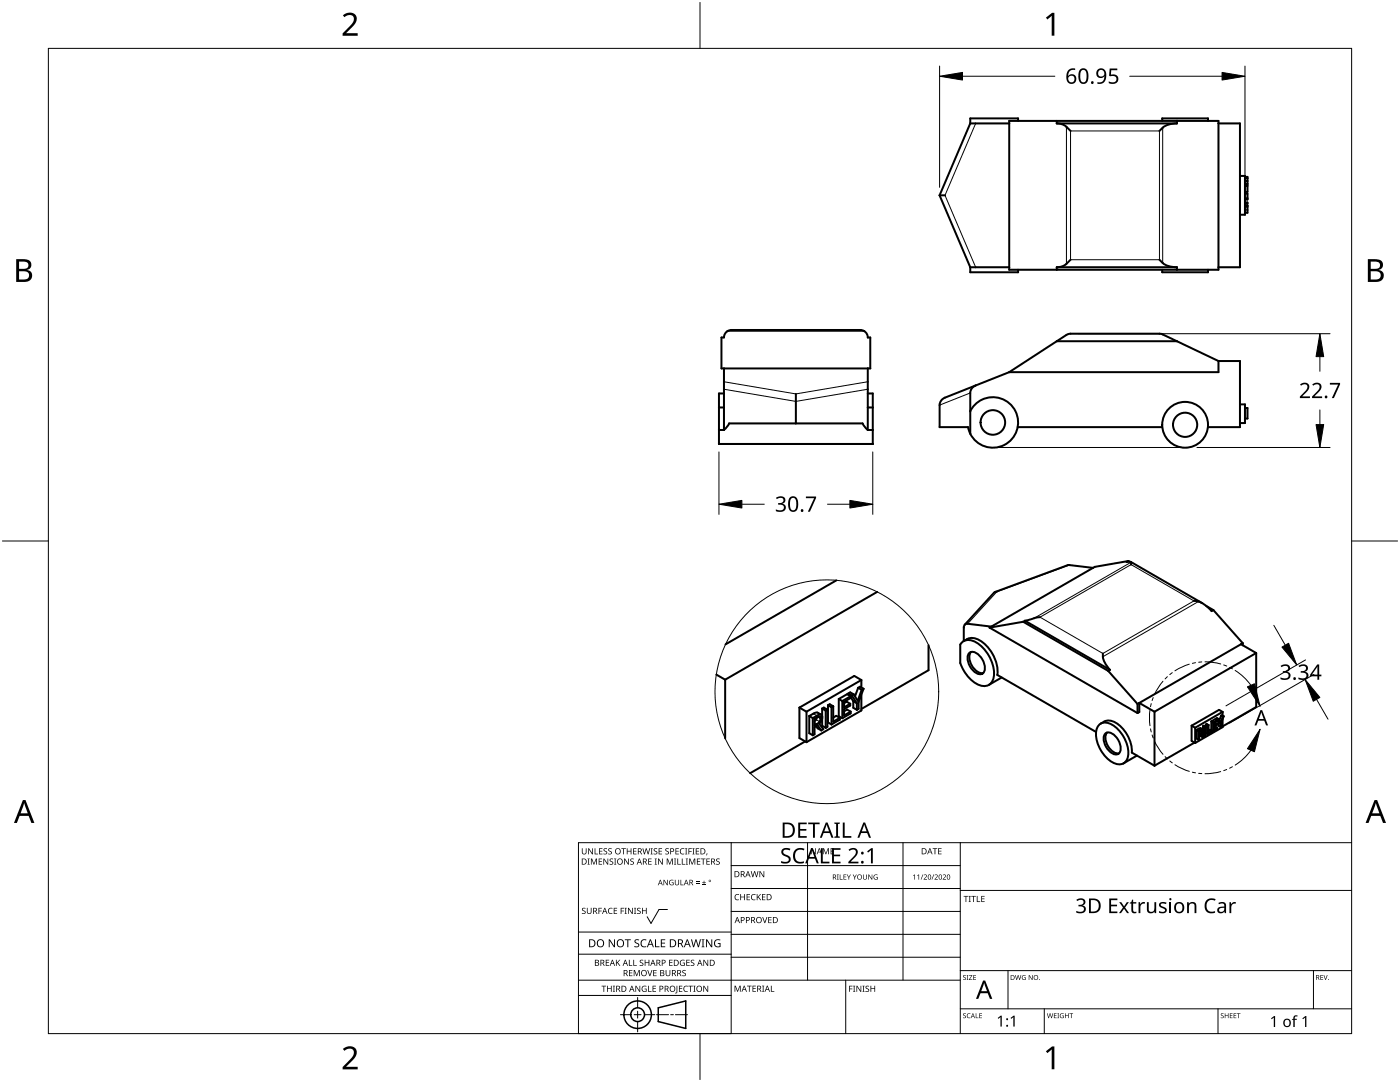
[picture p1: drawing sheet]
<svg xmlns="http://www.w3.org/2000/svg" width="279mm" height="216mm" viewBox="0 0 279 216" stroke-linecap="round" stroke-linejoin="round" font-family="sans-serif">
<g fill="none" stroke="#000" stroke-width=".4">
<path d="M187.5 39h1.1M187.5 39l6.1 14.3M193.6 24.6h7.8M193.6 24.6l-6.1 14.4M201.4 24.1h41.8v29.7h-41.8zM203.2 24.1v-.5h-9.6v1M210.9 24.6l.9 .1a3.4 3.4 0 0 1 1.8 1.4M210.9 24.1v.5M210.9 24.6h24M231.9 24.1v-.5h9.2v.5M234.9 24.6l-1.7 .3a3.4 3.4 0 0 0-1.8 1.2M234.9 24.1v.5"/>
<path d="M243.2 24.6h4.3v28.7h-4.3M247.5 35.1h1v7.7h-1M248.5 35.3h.5v1.6h-.5M248.5 37.1h.5v1.2h-.5M248.5 38.6h.5v1.2h-.5M248.5 39.6h.5M248.5 36.7h.5M248.5 36.1h.5M248.5 35.6h.5M193.6 53.3h7.8M193.6 53.3v1h9.6v-.5M210.9 53.3h24"/>
<path d="M210.9 53.3v.5M213.6 51.8a3.2 3.2 0 0 1-2.7 1.5M231.4 51.8a4 4 0 0 0 3.5 1.5M231.9 53.8v.5h9.2v-.5M234.9 53.3v.5M248.5 40.4h.5v.2h-.5M248.5 41h.5v1.5h-.5M248.5 41.1h.5M144.5 73.5v12.3M144.5 78.5h-1v7.3M144.9 66.3l.5-.3 .6-.2h25.7l.5 .2a1.5 1.5 0 0 1 1 1.3h.5v6.2h-29.7v-6.2h.5zM158.8 78.6v5.9"/>
<path d="M173.2 73.5v12.3M173.2 78.5h1v7.3M194.7 76.9a1.66 1.66 0 0 0-1.1 1.5v8.1M201.4 74.3l-12.8 5a1.66 1.66 0 0 0-1.1 1.5v4.4h5.7l.4 1.3M210.9 68.1h24M243.2 72l-11.6-5.4h-18l-.8 .2-11.4 7.5M243.2 72h4.3v13.2h-6.4M243.2 72v2.3h-41.8M143.5 85.8v2.8M143.5 88.6h30.7M143.5 88.6h.1M143.5 85.8h1"/>
<path d="M143.5 81.3h1M144.5 85.8l1-1.3h26.7l1 1.3M173.2 85.8h1M173.2 81.3h1M174.2 85.8v2.8M174.2 88.6h.1M193.6 82a5 5 0 0 1 7.7-1.6 5 5 0 0 1 0 7.8 5 5 0 0 1-7.7-1.7M203.1 85.2h28.9M247.5 80.7h1v3.7h-1M248.5 81.4h.5v2.1h-.5M166.9 115.8l-22.1 12.8M175.1 118.1l-30.4 17.5"/>
<path d="M198.9 118.1l-.5 .2-5.9 6.4M218.1 113.3l-5-.5-14.5 5.3M218.1 113.3l-20.3 11.7M225.2 111.9l-.4 .2 .9 .1v.5M225.2 111.9l-6.7 1.2-.4 .2M225.2 111.9l.2 .2M225.7 112.1l14.2 8.2M238.3 119.9a4.8 4.8 0 0 1 3.5 2l.4-.2M143 134.6l1.7 1M144.7 135.6v11.7M167.4 139.5l.7 .4M167.4 139.5v3.4l.7 .4"/>
<path d="M168.1 139.9v3.4M169.3 138.4l.7 .4M169.3 138.4l.4-.2 .7 .4M169.3 138.4l.3 .4M169.8 138.9v.4l-1.4 .7v1.1l1.3-.7M169.8 138.9l-.7-.4-1.7 1M169.8 138.9l-1.7 1M169.8 139.1l.5 .8M170 138.8l1 1.5M170.3 139.9v1.3l.7 .4M170.3 139.9l.7 .4M170.4 138.6l-.4 .2"/>
<path d="M171.3 137.2l.7 .5M171.3 137.2l.3-.2 .7 .4M171.3 137.2l-.7 1.8M171.9 135.7l-10.9 6.3M171.9 135.7l-1.4-.8-11 6.3M171.9 135.7v1.5M171.9 138.6v3.2l-10.9 6.3M172 137.7l-.8 2.1-.8-1.2M172.3 137.4l-1 2.7v1.3l-.3 .2M172.3 137.4l-.3 .3M185.3 128.7v5l-13.4 7.8M192.1 128.1a2.68 2.68 0 0 1 3.4 .6 7.6 7.6 0 0 1 2.8 6.4 2.09 2.09 0 0 1-1.3 1.7 2.09 2.09 0 0 1-2.2-.4 8.1 8.1 0 0 1-3.2-4.1v-3.7z"/>
<path d="M192.3 127.9a2.85 2.85 0 0 1 3.9 .3 7.5 7.5 0 0 1 2.8 6.5l19.7 11.4M193.3 130.4a1.22 1.22 0 0 1 2 .2 3.3 3.3 0 0 1 1 3.6 1.22 1.22 0 0 1-1.9-.2 3.3 3.3 0 0 1-1.1-3.6zM193.8 130.1a3 3 0 0 0 1.3 3.9l.8 .3h.3M197.5 125.2l29.5 17.1M197.8 125l-4.7-.5-.5 .1-.3 .6v2.7M197.8 125l-.3 .2M199.9 135.2l-2.6 1.5M204.2 124.1l-6.7 1.1M204.2 124.1l17 9.8M204.6 123.9l-.4 .2M204.6 123.9l16.9 9.8M207.6 123.2l-3 .7"/>
<path d="M220.1 130.4a4 4 0 0 0 1.4 3.3M221.2 133.9l5.8 6.6M221.5 133.7l-.3 .2M240.7 120.9l1.5 .8M242.2 121.7l5.8 6.6M247.7 128.6l3 1.7M247.7 128.6l-20.3 11.7M248 128.3v.5M248 128.3l-.3 .3M250.7 130.3v10.8l-6.7 3.8M250.7 130.3l-20.3 11.7M159.5 141.2v6.1l1.5 .8"/>
<path d="M159.5 141.2l1.5 .8M160.7 147.9l-11 6.4M161 142v6.1M161.5 142.9v3.4l.7 .4M161.5 142.9l.7 .4M162.2 143.3v3.4M162.6 143.4l1-.4a.93 .93 0 0 1-.6 1.5l-.4 .2zM162.9 144.9l.3 .4 .7 .4M163 143.2l-.4 .7M163.1 142.2a2.37 2.37 0 0 0-1.6 .7M163.2 142.2l.6 .4a2.37 2.37 0 0 0-1.6 .7M163.9 145.7l-.7-1-.6 .4v1.4l-.4 .2"/>
<path d="M164 142.7l.1 .3M164.1 143.3v1.5l.7 .4M164.1 141.4l.7 .4M164.1 141.4l.3-.2 .7 .4M164.1 141.4v1.6M164.1 143.3l-.2 .6-.4 .5 .8 1.1-.4 .2M164.1 143v.3M164.8 141.8v3.4M165.1 141.6v3.4l-.3 .2M165.1 141.6l-.3 .2M165.2 140.7l.7 .4M165.2 140.7l.4-.2 .7 .4"/>
<path d="M165.2 140.7v3.5l.7 .4M165.9 141.1v3.5M166.3 140.9l-.4 .2M166.3 140.9v3.1l1.3-.8M166.3 143.2l.6-.4 .7 .4M167.6 143.2v.4l-1.7 1M168.4 141.9l.7-.3 .7 .4M168.4 140.3l.6-.3 .7 .4M169.7 140.4v.4l-1.3 .7v1.3l1.4-.8M169.8 142v.4l-1.7 .9M171 140.3v1.3M219.3 144.7a2.34 2.34 0 0 1 3.3 .3 6.9 6.9 0 0 1 2.5 5.9 1.89 1.89 0 0 1-1.2 1.6 1.89 1.89 0 0 1-1.9-.4 6.9 6.9 0 0 1-3.2-6.3z"/>
<path d="M219.7 144.4a2.61 2.61 0 0 1 3.6 .2 7.1 7.1 0 0 1 2.6 5.6l4.5 2.6M220.5 146.5a1.2 1.2 0 0 1 1.9 .2 3.2 3.2 0 0 1 1 3.5 1.21 1.21 0 0 1-1.9-.2 3.2 3.2 0 0 1-1-3.5zM220.9 146.2a2.98 2.98 0 0 0 1.3 3.8l.8 .3h.3M226.9 150.8l-2.7 1.5M227 140.5v1.8M227.4 140.3v1.8l-.4 .2M227.4 140.3l3 1.7M227.4 140.3l-.4 .2M230.4 142v10.8M237.8 144.8v3l.7 .5M237.8 144.8l.7 .4M238.4 148.2l-8 4.6"/>
<path d="M238.5 145.2v3.1M238.8 145.6v1.8l.4 .2M238.8 145.6l.4 .2M239.2 145.8v1.8M239.3 145.9l.5-.2a.57 .57 0 0 1-.5 .9zM239.5 146.7l.5 .4M239.6 145.8l-.3 .4M239.6 145.3l-.8 .3M239.6 145.3l.4 .2-.8 .3M240 147.1l-.4-.5-.3 .2v.7l-.1 .1M240 145.5l.1 .2M240.1 145.9v.7l.3 .2"/>
<path d="M240.1 144.9l.3 .2M240.1 144.9l.2-.1 .3 .2M240.1 144.9v.8M240.1 145.7v.2M240.1 145.9l-.3 .5 .4 .6-.2 .1M240.4 145.1v1.7M240.6 145v1.7l-.2 .1M240.6 145l-.2 .1M240.7 144.6l.3 .2M240.7 144.6l.1-.1 .4 .2M240.7 144.6v1.7l.3 .2M241 144.8v1.7"/>
<path d="M241.2 144.7l-.2 .1M241.2 144.7v1.5l.6-.4M241.2 145.8l.3-.2 .3 .2M241.7 143.9l.4 .2M241.7 143.9v1.8l.4 .2M241.8 145.8v.2l-.8 .5M242.1 144.1v1.8M242.3 145.2l.3-.2 .3 .2M242.3 144.4l.2-.2 .4 .2M242.7 143.4l.4 .2M242.7 143.4l.2-.1 .3 .2M242.7 143.4l.1 .2"/>
<path d="M242.9 144.4v.2l-.6 .4v.6l.6-.4M242.9 143.7l-.8 .4M242.9 143.7v.1l-.6 .4v.6l.6-.4M242.9 145.2v.2l-.8 .5M242.9 143.7l-.3-.2-.9 .4M242.9 143.8l.3 .4M243.1 143.6l.4 .8M243.2 144.2v.6l.3 .2M243.2 144.2l.3 .2M243.2 143.5l-.1 .1M243.5 144.4v.6M243.7 142.8l.3 .2"/>
<path d="M243.7 142.8l.2-.1 .3 .2M243.7 142.8l-.3 .9M244 142.1l-5.5 3.1M244 142.1l-.7-.5-5.5 3.2M244 142.1v.7M244 143.5v1.6l-5.5 3.2M244 143l-.4 1.1-.4-.6M244.2 142.9l-.5 1.4v.6l-.2 .1M244.2 142.9l-.2 .1"/>
<circle cx="198.1" cy="84.3" r="2.45"/>
<circle cx="236.5" cy="84.8" r="2.42"/>
<circle cx="236.5" cy="84.8" r="4.6"/>
</g>
<g fill="none" stroke="#000" stroke-width=".2">
<path d="M194.7 24.6l-6.1 14.4 6.1 14.3M212.8 25.3v27.3M213.6 26.1h17.8v25.7h-17.8zM232 25.5v27M248.5 41.9h.5M248.5 41.3h.5M144.5 77.7l14.3 2.4 14.4-2.4M144.5 76.2l14.3 2.4 14.4-2.4M145.2 66.1h27.3M193.6 78.4l-6.1 2.4M213.4 112.7l-14.5 5.4-5.8 6.4M225.7 112.2l-19.3 11.1"/>
<path d="M207.6 123.2l18.1-10.5 12.6 7.2-18.2 10.5zM239.2 120l-19.1 11M162.3 142.4l.7 .4M162.6 144.2l.4 .3M162.9 143.6l.7 .4M163.1 142.2l.7 .4M163.2 143.1l.5 .3M239.2 145.4l.4 .2M239.3 146.3l.3 .1M239.5 146l.3 .2M239.6 145.3l.4 .2M239.6 145.7l.3 .2"/>
</g>
<circle cx="165" cy="138" r="22.3" fill="none" stroke="#000" stroke-width=".2"/>
<path d="M9.7 9.7h260v196.5h-260z" fill="none" stroke="#000" stroke-width=".2"/>
<path d="M139.7 .5v9.2M.5 108h9.2M269.7 108h9.2M139.7 206.2v9.2" fill="none" stroke="#000" stroke-width=".2"/>
<g fill="#000">
<path d="M68.4 3.1a1.64 1.64 0 0 1 2.8 .4 2.52 2.52 0 0 1-1.2 2.2l-.9 .9h2.3v.5h-3v-.4l1.2-1.2a1.95 1.95 0 0 0 .9-2.2 1.23 1.23 0 0 0-1.8 .1zM208.7 3.5l1.3-.9h.4v4.5h-.5v-4l-.9 .8zM68.4 209.3a1.64 1.64 0 0 1 2.8 .4 2.52 2.52 0 0 1-1.2 2.2l-.9 1h2.3v.5h-3v-.5l1.2-1.2a1.95 1.95 0 0 0 .9-2.1 1.23 1.23 0 0 0-1.8 .1zM208.7 209.8l1.3-1h.4v4.6h-.5v-4l-.9 .7z"/>
<path d="M3.2 51.7h1.3a1.28 1.28 0 0 1 1.7 1.3 1.04 1.04 0 0 1-.8 .9 1.23 1.23 0 0 1 1 1.5 1.23 1.23 0 0 1-1.6 .9h-1.6zM3.8 54.1v1.7h.9a.86 .86 0 0 0 1.1-.9 .86 .86 0 0 0-1.1-.8zM3.8 52.2v1.4h.8a.78 .78 0 0 0 1.1-.7 .78 .78 0 0 0-1.1-.7z"/>
<path d="M273 51.7h1.3a1.28 1.28 0 0 1 1.7 1.3 1.04 1.04 0 0 1-.9 .9 1.23 1.23 0 0 1 1 1.5 1.23 1.23 0 0 1-1.5 .9h-1.6zM273.6 54.1v1.7h.9a.86 .86 0 0 0 1.1-.9 .86 .86 0 0 0-1.2-.8zM273.6 52.2v1.4h.8a.78 .78 0 0 0 1-.7 .78 .78 0 0 0-1.1-.7z"/>
<path d="M4.6 159.6h.5l1.8 4.6h-.6l-.6-1.4h-1.8l-.5 1.4h-.6zM4.8 160.2l-.7 2.1h1.4z"/>
<path d="M274.3 159.6h.5l1.8 4.6h-.6l-.5-1.4h-1.8l-.6 1.4h-.6zM274.6 160.2l-.7 2.1h1.4z"/>
</g>
<g fill="none" stroke="#000" stroke-width=".2">
<path d="M145.9 168.1v38.1h-30.5v-38.1h154.3M145.9 172.7h45.7M145.9 177.3h45.7M161.2 168.1v27.5M180.2 168.1v27.5M191.6 168.1v38.1M191.6 177.7h78.1M115.4 198.6h30.5M115.4 195.6h76.2M115.4 190.4h30.5M115.4 186h30.5M127.3 199v2.1"/>
<path d="M133.2 181.5h-1.7l-1.6 2.8-.7-1.4M145.9 181.9h45.7M145.9 186.4h45.7M145.9 191h45.7M168.8 195.6v10.6M191.6 193.7h78.1M201.2 193.7v7.6M262.1 193.7v7.6M123.8 202.5h2.1M126.6 202.5h1.3M127.3 201.8v1.4M127.3 203.8v2.1"/>
<path d="M128.6 202.5h2.1M131 202.5h2.4M133.8 202.5h.6M134.8 202.5h2.4M191.6 201.3h78.1M208.4 201.3v4.9M243.1 201.3v4.9"/>
</g>
<g fill="#000">
<path d="M116.1 169.3h.2v.8a.32 .32 0 0 0 .3 .3 .32 .32 0 0 0 .3-.3v-.8h.2v.8a.47 .47 0 0 1-.5 .4 .47 .47 0 0 1-.5-.5zM117.3 171.3h.4l-.1 .1v1l.1 .1h-.4l.1-.1v-1zM117.4 169.3h.2l.6 1v-1h.1v1.2h-.1l-.7-1v1h-.1zM117.9 171.3h.3l.3 1 .4-1h.2v1.2h-.1v-1l-.4 1h-.1l-.4-1v1h-.2zM118.7 169.3h.1v1h.6v.2h-.7zM119.5 171.3h.7v.1h-.6v.4h.5v.2h-.5v.4h.6v.1h-.7zM119.6 169.3h.6v.1h-.5v.4h.5v.1h-.5v.4h.5v.2h-.6zM120.5 169.4l.4-.1h.3l-.1 .1a.25 .25 0 0 0-.4-.1 .25 .25 0 0 0 0 .4 .4 .4 0 0 1 .5 .3 .4 .4 0 0 1-.3 .5 .4 .4 0 0 1-.5-.2h.2a.27 .27 0 0 0 .4-.1 .27 .27 0 0 0-.3-.3l-.2-.2zM120.4 171.3h.2l.6 1v-1h.2v1.2h-.2l-.6-1v1h-.2zM121.4 169.4l.5-.1h.2v.1a.25 .25 0 0 0-.4-.1 .25 .25 0 0 0 0 .4 .4 .4 0 0 1 .4 .3 .4 .4 0 0 1-.2 .5 .4 .4 0 0 1-.5-.2h.1a.27 .27 0 0 0 .5-.1 .27 .27 0 0 0-.4-.3l-.2-.2zM121.7 171.4l.4-.1 .3 .1-.1 .1a.25 .25 0 0 0-.4-.1 .25 .25 0 0 0 0 .4 .4 .4 0 0 1 .5 .3 .4 .4 0 0 1-.3 .5 .4 .4 0 0 1-.5-.3l.2 .1a.27 .27 0 0 0 .4-.2 .27 .27 0 0 0-.3-.3l-.2-.2zM122.5 171.3h.5l-.2 .1v1l.2 .1h-.5l.2-.1v-1z"/>
<path d="M124 169.3h.9v.1h-.4v1.1h-.1v-1.1h-.4zM124.6 171.3h.1l.7 1v-1h.1v1.2h-.2l-.6-1v1h-.1zM125.1 169.3h.1v.5h.7v-.5h.1v1.2h-.1v-.6h-.7v.6h-.1zM125.8 171.4l.5-.1 .2 .1v.1a.25 .25 0 0 0-.4-.1 .25 .25 0 0 0 0 .4 .4 .4 0 0 1 .4 .3 .4 .4 0 0 1-.2 .5 .4 .4 0 0 1-.5-.3l.1 .1a.27 .27 0 0 0 .5-.2 .27 .27 0 0 0-.4-.3l-.2-.2zM126.4 169.3h.6v.1h-.5v.4h.5v.1h-.5v.4h.5v.2h-.6zM128.2 169.3h.2l.2 1 .3-1h.2l.2 1 .3-1h.1l-.3 1.2h-.1l-.3-1.1-.3 1.1h-.2zM129.4 171.3h.6v.1h-.5v.4h.5v.2h-.5v.4h.5v.1h-.6zM129.8 169.3h.5l-.2 .1v1l.2 .1h-.5l.2-.1v-1zM130.7 171.3h.4l-.1 .1v1l.1 .1h-.4l.1-.1v-1zM130.5 169.4l.4-.1h.3l-.1 .1a.25 .25 0 0 0-.4-.1 .25 .25 0 0 0 0 .4 .4 .4 0 0 1 .5 .3 .4 .4 0 0 1-.3 .5 .4 .4 0 0 1-.5-.2h.2a.27 .27 0 0 0 .4-.1 .27 .27 0 0 0-.3-.3l-.2-.2zM131.4 169.3h.7v.1h-.5v.4h.5v.1h-.5v.4h.5v.2h-.7zM131.3 171.3h.2l.7 1-.1-1h.2v1.2h-.2l-.6-1v1h-.2z"/>
<path d="M132.4 175.6h.2l.6 .9v-.9h.1v1h-.2l-.6-.9v.9h-.1zM132.8 169.4l.4-.1h.3l-.1 .1a.25 .25 0 0 0-.3-.1 .25 .25 0 0 0 0 .4 .4 .4 0 0 1 .4 .3 .4 .4 0 0 1-.3 .5 .4 .4 0 0 1-.4-.2h.1a.27 .27 0 0 0 .5-.1 .27 .27 0 0 0-.4-.3l-.2-.2zM133.1 171.3h.2l.4 1 .4-1h.2v1.2h-.2v-1l-.4 1h-.1l-.4-1v1h-.1zM133.7 175.7l.5-.2 .2 .1v.1a.45 .45 0 0 0-.7 .4 .45 .45 0 0 0 .6 .4v-.3h-.2v-.1h.3v.5a.6 .6 0 0 1-.8-.1 .6 .6 0 0 1 .1-.8zM134.5 171.3h.4l-.1 .1v1l.1 .1h-.4l.2-.1v-1zM135.2 171.3h.1v1.1h.6v.1h-.7zM134.8 169.3h.7v.1h-.6v.4h.5v.1h-.5v.4h.6v.2h-.7zM134.7 175.6h.1v.7a.28 .28 0 0 0 .3 .2 .28 .28 0 0 0 .3-.2v-.7h.1v.7a.42 .42 0 0 1-.4 .4 .42 .42 0 0 1-.4-.4zM135.8 175.6h.1v.9h.5v.1h-.6zM136.1 171.3h.1v1.1h.6v.1h-.7zM135.8 169.4l.5-.2 .3 .1-.1 .1a.49 .49 0 0 0-.7 .5 .49 .49 0 0 0 .8 .4 .52 .52 0 0 1-.7 .1 .52 .52 0 0 1-.2-.6zM136.7 169.3h.5l-.2 .1v1l.2 .1h-.5l.2-.1v-1z"/>
<path d="M136.9 171.3h.4l-.1 .1v1l.1 .1h-.4l.1-.1v-1zM137.4 169.3h.7v.1h-.6v.4h.5v.2h-.5v.5h-.1zM137.5 171.3h.3l.3 1 .4-1h.3v1.2h-.2v-1l-.4 1h-.1l-.4-1v1h-.2zM138.2 169.3h.4l-.1 .1v1l.1 .1h-.4l.1-.1v-1zM138.9 176.2h.7v.1h-.7zM138.9 175.9h.7v.1h-.7zM138.9 169.3h.6v.1h-.5v.4h.5v.1h-.5v.4h.5v.2h-.6zM139.1 171.3h.7v.1h-.6v.4h.5v.2h-.5v.4h.6v.1h-.7zM140.1 176.5h.8v.1h-.8zM139.9 171.3h.9v.1h-.4v1.1h-.1v-1.1h-.4zM140.4 175.7h.2v.3h.3v.2h-.3v.3h-.2v-.3h-.3v-.2h.3zM141 170.3h.2l-.3 .4z"/>
<path d="M141 171.3h.7v.1h-.6v.4h.5v.2h-.5v.4h.6v.1h-.7zM143 171.4l.4-.1 .2 .1v.1a.25 .25 0 0 0-.4-.1 .25 .25 0 0 0 0 .4 .4 .4 0 0 1 .5 .3 .4 .4 0 0 1-.3 .5 .4 .4 0 0 1-.5-.3l.2 .1a.27 .27 0 0 0 .4-.2 .27 .27 0 0 0-.3-.3l-.3-.2zM146.8 178.6l.4-.2 .3 .1v.1a.49 .49 0 0 0-.7 .4 .49 .49 0 0 0 .7 .5 .52 .52 0 0 1-.7 0 .52 .52 0 0 1-.2-.6zM147.7 178.4h.2v.5h.6v-.5h.2v1.2h-.2v-.5h-.6v.5h-.2zM149 178.4h.7v.1h-.5v.4h.4v.2h-.4v.4h.5v.1h-.7zM150 178.6l.5-.2 .3 .1-.1 .1a.49 .49 0 0 0-.7 .4 .49 .49 0 0 0 .8 .5 .52 .52 0 0 1-.7 0 .52 .52 0 0 1-.2-.6zM149.8 173.8h.2l.2 1.1 .3-1.1h.2l.3 1.1 .2-1.1h.2l-.3 1.2h-.2l-.3-1-.3 1h-.1zM151 178.4h.2v.6l.5-.6h.2l-.5 .5 .5 .7h-.2l-.4-.6-.1 .6h-.2zM151.6 173.8h.1l.7 1v-1h.1v1.2h-.2l-.6-1v1h-.1zM152.1 178.4h.7v.1h-.6v.4h.5v.2h-.5v.4h.6v.1h-.7zM161.8 169.3h.2l.7 1v-1h.1v1.2h-.2l-.6-1v1h-.2zM164.2 169.3h.2l.4 .9 .4-.9h.2v1.2h-.1v-1.1l-.4 1.1h-.1l-.4-1.1v1.1h-.2z"/>
<path d="M165.8 169.3h.6v.1h-.5v.4h.5v.1h-.5v.4h.5v.2h-.6zM167 174.5h.4l-.1 .1v.8l.1 .1h-.4l.1-.1v-.8zM167.6 174.5h.1v.9h.5v.1h-.6zM168.3 174.5h.6v.1h-.4v.3h.4v.1h-.4v.4h.4v.1h-.6zM169 174.5h.1l.3 .5 .3-.5h.1l-.3 .6v.4h-.2v-.4zM170.2 174.5h.1l.3 .5 .2-.5h.2l-.4 .6v.4h-.1v-.4zM172.2 174.5h.2v.7a.26 .26 0 0 0 .2 .2 .26 .26 0 0 0 .3-.2v-.7h.1v.7a.39 .39 0 0 1-.4 .3 .39 .39 0 0 1-.4-.3zM173.3 174.5h.1l.6 .8v-.8h.1v1h-.2l-.5-.8v.8h-.1zM174.5 174.6l.4-.1h.2v.2a.42 .42 0 0 0-.6 .3 .42 .42 0 0 0 .5 .4v-.3h-.2v-.1h.4v.5a.56 .56 0 0 1-.8-.1 .56 .56 0 0 1 .1-.8zM182.2 174.7l.4-.2v1h-.1v-.9l-.2 .2zM183 174.7l.4-.2v1h-.1v-.9l-.2 .2zM184.1 174.5h.2l-.4 1h-.1z"/>
<path d="M184.3 174.6a.37 .37 0 0 1 .6 0 .37 .37 0 0 1-.2 .6l-.2 .2h.5v.1h-.7l.3-.4a.27 .27 0 0 0 .3-.3 .27 .27 0 0 0-.4-.2zM186.3 174.5h.1l-.4 1h-.1zM186.1 169.3h.9v.1h-.3v1.1h-.2v-1.1h-.4zM186.5 174.6a.37 .37 0 0 1 .6 0 .37 .37 0 0 1-.2 .6l-.2 .2h.5v.1h-.7l.3-.4a.27 .27 0 0 0 .2-.3 .27 .27 0 0 0-.3-.2zM187.2 169.3h.7v.1h-.5v.4h.5v.1h-.5v.4h.5v.2h-.7zM188.1 174.6a.37 .37 0 0 1 .6 0 .37 .37 0 0 1-.2 .6l-.2 .2h.5v.1h-.7l.3-.4a.27 .27 0 0 0 .3-.3 .27 .27 0 0 0-.4-.2zM192.3 178.8h.9v.1h-.3v1.1h-.2v-1.1h-.4zM193.3 178.8h.5l-.2 .1v1l.2 .1h-.5l.2-.1v-1zM193.8 178.8h1v.1h-.4v1.1h-.2v-1.1h-.4zM194.9 178.8h.2v1.1h.5v.1h-.7zM195.8 178.8h.7v.1h-.5v.4h.5v.1h-.5v.5h.5v.1h-.7zM214.8 179.6a1.01 1.01 0 0 1 1.1-.4 1.01 1.01 0 0 1 .7 .9l-.2 .4-.4 .2a.79 .79 0 0 1 .7 .8 .79 .79 0 0 1-.9 .7l-1-.1v-.3a1.04 1.04 0 0 0 1.5-.3 .72 .72 0 0 0-1.1-.6v-.4a.65 .65 0 0 0 .8 0 .65 .65 0 0 0 .2-.8l-.5-.1-.7 .2z"/>
<path d="M227.2 180h.3l.1 .4 .4-.4h.5v.3l-.5 .1-.3 .3-.1 1.5h-.4zM240.8 179.7a1.63 1.63 0 0 1 1.8-.3l-.1 .3a1.14 1.14 0 0 0-1.4 .2 1.14 1.14 0 0 0-.3 1.3 1.11 1.11 0 0 0 1.7 .6v.3a1.5 1.5 0 0 1-1.8-.3 1.5 1.5 0 0 1-.1-1.8zM245.4 180h.3v.4l.4-.4h.5v.3l-.5 .1-.3 .3-.1 1.5h-.3zM116.2 181.3l.4-.2 .3 .1-.1 .1a.25 .25 0 0 0-.4-.1 .25 .25 0 0 0 0 .4 .4 .4 0 0 1 .5 .3 .4 .4 0 0 1-.3 .5 .4 .4 0 0 1-.5-.2h.2a.27 .27 0 0 0 .4-.1 .27 .27 0 0 0-.3-.3l-.2-.2zM117.1 181.1h.2v.8a.32 .32 0 0 0 .3 .3 .32 .32 0 0 0 .3-.3v-.8h.2v.8a.47 .47 0 0 1-.5 .5 .47 .47 0 0 1-.5-.5zM119.4 181.1h.7v.2h-.5v.4h.5v.1h-.5v.6h-.2zM120 196.7h1v.1h-.4v1.1h-.2v-1.1h-.4zM120.9 191.5h.7v.1h-.6v.4h.5v.2h-.5v.4h.6v.1h-.7zM121.5 181.3l.4-.2 .4 .1-.1 .1a.49 .49 0 0 0-.7 .5 .49 .49 0 0 0 .7 .4 .52 .52 0 0 1-.6 .1 .52 .52 0 0 1-.3-.6zM121.1 196.7h.2v.5h.6v-.5h.2v1.2h-.2v-.6h-.6v.6h-.2zM121.5 187.4h.2l.9 1.3v-1.3h.1v1.6h-.2l-.8-1.3v1.3h-.2zM122.3 196.7h.4l-.1 .1v1l.1 .1h-.4l.2-.1v-1z"/>
<path d="M122.5 181.1h.7v.2h-.6v.4h.5v.1h-.5v.4h.6v.2h-.7zM122.9 191.5h.2v.6l.5-.6h.2l-.5 .5 .5 .7h-.2l-.4-.6-.1 .6h-.2zM123.9 181.1h.6v.2h-.5v.4h.5v.1h-.5v.6h-.1zM124.7 181.1h.4l-.2 .2v.9l.2 .2h-.4l.1-.2v-.9zM124.7 187.4h1.2v.2h-.5v1.4h-.2v-1.4h-.5zM125.5 191.5h.2v1.1h.5v.1h-.7zM125.5 193.6h.7v.1h-.5v.4h.5v.1h-.5v.4h.5v.2h-.7zM125.3 181.1h.2l.7 1.1-.1-1.1h.2v1.3h-.2l-.6-1v1h-.2zM126.4 191.5h.1v1.1h.6v.1h-.7zM126.5 181.1h.5l-.2 .2v.9l.2 .2h-.5l.2-.2v-.9zM126.5 193.6h.2l.4 1 .4-1h.2v1.2h-.2v-1.1l-.4 1.1h-.1l-.4-1.1v1.1h-.1zM126.7 187.6l.3-.2 .6 .1-.2 .1a.33 .33 0 0 0-.6 .2 .33 .33 0 0 0 .4 .4 .47 .47 0 0 1 .4 .6 .47 .47 0 0 1-.7 .2h-.3v-.2h.2a.35 .35 0 0 0 .6-.2 .35 .35 0 0 0-.5-.4l-.3-.2z"/>
<path d="M126.8 196.7h.2l.6 1v-1h.2v1.2h-.2l-.7-1 .1 1h-.2zM127.2 181.3l.4-.2 .3 .1-.1 .1a.25 .25 0 0 0-.4-.1 .25 .25 0 0 0 0 .4 .4 .4 0 0 1 .5 .3 .4 .4 0 0 1-.3 .5 .4 .4 0 0 1-.5-.2h.2a.27 .27 0 0 0 .4-.1 .27 .27 0 0 0-.3-.3l-.2-.2zM127.7 191.6l.4-.1 .3 .1-.1 .1a.25 .25 0 0 0-.3-.1 .25 .25 0 0 0 0 .4 .4 .4 0 0 1 .4 .3 .4 .4 0 0 1-.3 .5 .4 .4 0 0 1-.4-.3l.1 .1a.27 .27 0 0 0 .5-.2 .27 .27 0 0 0-.4-.3l-.2-.2zM128 187.6l.6-.2 .4 .1-.1 .2a.63 .63 0 0 0-.9 .5 .63 .63 0 0 0 1 .6v.2a.83 .83 0 0 1-1.1-.3 .83 .83 0 0 1 .1-1.1zM128.2 196.8l.6-.1 .2 .1v.1a.5 .5 0 0 0-.8 .4 .5 .5 0 0 0 .7 .5v-.4h-.3v-.1h.4v.6a.66 .66 0 0 1-.8-.2 .66 .66 0 0 1 0-.9zM128.1 181.1h.2v.6h.6v-.6h.2v1.3h-.2v-.6h-.6v.6h-.2zM129.2 193.6h.1l.4 1 .3-1h.2l-.4 1.2h-.2zM129.3 196.7h.2v1.1h.5v.1h-.7zM128.7 191.5h.1v.5h.6v-.5h.2v1.2h-.2v-.5h-.6v.5h-.1zM130.7 187.4h.2v1.4h.7v.2h-.9zM130.2 196.7h.7v.1h-.5v.4h.5v.1h-.5v.5h.5v.1h-.7zM130.4 193.6h.6v.1h-.5v.4h.5v.1h-.5v.4h.5v.2h-.6z"/>
<path d="M131.9 187.4h.9v.2h-.7v.5h.6v.2h-.6v.5h.7v.2h-.9zM132.8 193.6h.2v.7a.32 .32 0 0 0 .3 .4 .32 .32 0 0 0 .3-.4v-.7h.2v.7a.47 .47 0 0 1-.5 .5 .47 .47 0 0 1-.5-.5zM133.5 191.5h.7v.1h-.5v.4h.5v.2h-.5v.4h.5v.1h-.7zM135 196.7h.2v1.3l-.1 .2h-.3l-.1-.1 .3-.2zM135.5 196.7h.7v.1h-.5v.4h.4v.1h-.4v.5h.5v.1h-.7zM135.8 191.7l.5-.2 .4 .1-.1 .1a.5 .5 0 0 0-.8 .4 .5 .5 0 0 0 .7 .5v-.4h-.2v-.1h.4v.6a.66 .66 0 0 1-.9-.1 .66 .66 0 0 1 0-.9zM136.2 193.7l.4-.2 .3 .1-.1 .1a.25 .25 0 0 0-.4-.1 .25 .25 0 0 0 0 .4 .4 .4 0 0 1 .5 .3 .4 .4 0 0 1-.3 .5 .4 .4 0 0 1-.5-.2h.2a.27 .27 0 0 0 .5-.1 .27 .27 0 0 0-.4-.3l-.2-.2zM136.5 196.8l.5-.1 .3 .1-.1 .1a.49 .49 0 0 0-.7 .4 .49 .49 0 0 0 .8 .4 .52 .52 0 0 1-.7 .1 .52 .52 0 0 1-.2-.6zM137 191.5h.6v.1h-.5v.4h.5v.2h-.5v.4h.5v.1h-.6zM137.4 196.7h.9v.1h-.4v1.1h-.1v-1.1h-.4zM137.9 191.6l.4-.1 .3 .1-.1 .1a.25 .25 0 0 0-.4-.1 .25 .25 0 0 0 0 .4 .4 .4 0 0 1 .5 .3 .4 .4 0 0 1-.3 .5 .4 .4 0 0 1-.5-.3l.2 .1a.27 .27 0 0 0 .4-.2 .27 .27 0 0 0-.3-.3l-.2-.2zM138.4 196.7h.4l-.1 .1v1l.1 .1h-.4l.1-.1v-1z"/>
<path d="M137.9 187.4h.2l.3 1.4 .4-1.4h.2l.4 1.4 .3-1.4h.2l-.4 1.6h-.2l-.4-1.3-.4 1.3h-.2zM140 187.4h.6l-.2 .2v1.3l.2 .1h-.6l.2-.1v-1.3zM140.4 196.7h.1l.7 1v-1h.1v1.2h-.1l-.7-1v1h-.1zM140.4 191.5h.2l.6 1v-1h.1v1.2h-.1l-.7-1v1h-.1zM140.9 187.4h.2l.9 1.3v-1.3h.1v1.6h-.2l-.8-1.3v1.3h-.2zM142.7 187.6l.7-.2 .4 .1-.1 .2a.65 .65 0 0 0-1 .5 .65 .65 0 0 0 .9 .6v-.4h-.3v-.2h.5v.7a.86 .86 0 0 1-1.1-.1 .86 .86 0 0 1 0-1.2zM146.6 196.7h.2l.4 1 .4-1h.2v1.2h-.1v-1.1l-.4 1.1h-.2l-.4-1.1v1.1h-.1zM149.1 196.7h.9v.1h-.4v1.1h-.1v-1.1h-.4zM150.2 196.7h.7v.1h-.6v.4h.5v.1h-.5v.5h.6v.1h-.7zM152.1 183h.2l.3 1 .4-1h.1l-.4 1.2h-.1zM152.1 196.7h.4l-.1 .1v1l.1 .1h-.4l.1-.1v-1zM153.8 196.7h.2v1.1h.5v.1h-.7z"/>
<path d="M153.3 183h.7v.1h-.5v.4h.5v.1h-.5v.5h.5v.1h-.7zM169.5 196.7h.6v.1h-.5v.5h.5v.1h-.5v.5h-.1zM170.2 196.7h.5l-.2 .1v1l.2 .1h-.5l.2-.1v-1zM170.9 196.7h.2l.6 1v-1h.2v1.2h-.2l-.6-1v1h-.2zM172.1 196.7h.5l-.2 .1v1l.2 .1h-.5l.2-.1v-1zM172.8 196.8l.4-.1h.2v.2a.25 .25 0 0 0-.4-.1 .25 .25 0 0 0 0 .4 .4 .4 0 0 1 .5 .3 .4 .4 0 0 1-.3 .4 .4 .4 0 0 1-.5-.2l.2 .1a.27 .27 0 0 0 .4-.2 .27 .27 0 0 0-.3-.3l-.3-.2zM173.7 196.7h.2v.5h.6v-.5h.2v1.2h-.2v-.6h-.6v.6h-.2zM192.2 194.7l.4-.1h.2l-.1 .1a.24 .24 0 0 0-.3 0 .24 .24 0 0 0-.1 .3 .24 .24 0 0 0 .4 .1 .31 .31 0 0 1 0 .4 .31 .31 0 0 1-.5-.1 .24 .24 0 0 0 .3 .1 .24 .24 0 0 0 .1-.3l-.4-.3zM192.9 194.6h.4l-.1 .1v.7l.1 .1h-.4l.1-.1v-.7zM193.4 194.6h.6l-.5 .8h.6v.1h-.7l.5-.8h-.5zM194.2 194.6h.6v.1h-.4v.3h.4v.1h-.4v.3h.4v.1h-.6zM202.6 194.6h.1l.2 .8 .2-.8h.2l.2 .8 .2-.8h.1l-.2 .9h-.2l-.2-.8-.2 .8h-.2z"/>
<path d="M204 194.7l.4-.1h.3l-.1 .1a.4 .4 0 0 0-.6 .4 .4 .4 0 0 0 .6 .3v-.3l-.2-.1h.3v.5a.53 .53 0 0 1-.7-.1 .53 .53 0 0 1 0-.7zM205.3 194.6h.1l.6 .8v-.8h.1v.9h-.2l-.5-.8v.8h-.1zM221.4 179.3h1.6v.3h-1.3v.9h1.2v.3h-1.2v1.1h1.3v.3h-1.6zM223.4 180h.4l.5 .8 .6-.8h.4l-.8 1.1 .8 1.1h-.4l-.6-.9-.6 .9h-.4l.8-1.1zM225.9 179.5h.2v.5h.7v.3h-.7v1.3l.2 .3h.5v.3a.67 .67 0 0 1-1-.6v-1.3h-.3v-.2l.3-.1zM228.9 180h.4v1.4a.59 .59 0 0 0 .7 .5 .59 .59 0 0 0 .4-.7v-1.2h.3v2.2h-.3v-.3a.84 .84 0 0 1-.9 .3 .84 .84 0 0 1-.6-.8zM231.4 180.2a1.29 1.29 0 0 1 1.4-.1l-.1 .3-.5-.1a.35 .35 0 0 0-.5 .1 .35 .35 0 0 0 .3 .5l.2 .1a.66 .66 0 0 1 .7 .7 .66 .66 0 0 1-.9 .5l-.7-.1v-.3l.7 .2 .4-.2v-.3l-.4-.3a.65 .65 0 0 1-.6-1zM236.9 180h.3l.1 .3a.83 .83 0 0 1 .9-.3 .83 .83 0 0 1 .6 .8v1.4h-.4v-1.4a.59 .59 0 0 0-.7-.5 .59 .59 0 0 0-.4 .8v1.1h-.4zM263.5 194.6h.6v.1h-.5v.3h.4v.1h-.4v.3h.5v.1h-.6zM264.1 194.6h.2l.2 .8 .3-.8h.2l-.4 .9h-.1zM192.2 202.3l.4-.1h.2l-.1 .1a.24 .24 0 0 0-.3 0 .24 .24 0 0 0-.1 .3 .24 .24 0 0 0 .4 .1 .31 .31 0 0 1 0 .5 .31 .31 0 0 1-.5-.2 .24 .24 0 0 0 .3 .1 .24 .24 0 0 0 .1-.3l-.4-.2zM193.1 202.3l.3-.1h.3l-.1 .1a.39 .39 0 0 0-.5 .4 .39 .39 0 0 0 .5 .3 .46 .46 0 0 1-.6 0 .46 .46 0 0 1 .1-.7z"/>
<path d="M194.7 202.2h.1v.8h.5v.2h-.6zM195.4 202.2h.6v.1h-.4v.3h.4v.1h-.4v.4h.4v.1h-.6zM199.1 203.1l.6-.4h.2v2.1h-.2v-1.9l-.5 .4zM201.7 203.1l.6-.4h.2v2.1h-.3v-1.9l-.4 .4zM209 202.2h.1l.2 .8 .2-.8h.1l.3 .8 .2-.8h.1l-.3 1h-.1l-.2-.9-.3 .9h-.1zM210.3 202.2h.6v.1h-.4v.3h.3v.1h-.3v.4h.4v.1h-.6zM211 202.2h.4l-.2 .1v.8l.2 .1h-.4l.1-.1v-.8zM211.6 202.3l.7-.1-.1 .1a.4 .4 0 0 0-.6 .4 .4 .4 0 0 0 .6 .3v-.2l-.2-.2h.3v.5a.53 .53 0 0 1-.7-.1 .53 .53 0 0 1 0-.7zM212.5 202.2h.2v.4h.5v-.4h.1v1h-.1v-.5h-.5v.5h-.2zM213.4 202.2h.8v.1h-.3v.9h-.2v-.9h-.3zM243.7 202.3l.3-.1h.2v.1a.24 .24 0 0 0-.3 0 .24 .24 0 0 0-.1 .3 .24 .24 0 0 0 .3 .1 .31 .31 0 0 1 0 .5 .31 .31 0 0 1-.5-.2 .24 .24 0 0 0 .4 .1 .24 .24 0 0 0 0-.3l-.3-.2zM244.4 202.2h.2v.4h.5v-.4h.1v1h-.1v-.5h-.5v.5h-.2z"/>
<path d="M245.4 202.2h.6v.1h-.4v.3h.4v.1h-.4v.4h.4v.1h-.6zM246.2 202.2h.5v.1h-.4v.3h.4v.1h-.4v.4h.4v.1h-.5zM246.8 202.2h.8v.1h-.3v.9h-.2v-.9h-.3zM253.7 203.2l.6-.5h.2v2.2h-.3v-1.9l-.4 .4zM258.2 202.7l.3-.1h.5l-.1 .3-.4-.1-.1 .2v.3h.4v.2h-.4v1.4h-.3v-1.4h-.3l.3-.2zM259.9 203.2l.6-.5h.2v2.2h-.2v-1.9l-.5 .4z"/>
<path d="M116.1 171.3h.4a.61 .61 0 0 1 .6 .6 .61 .61 0 0 1-.6 .6h-.4zM116.3 171.4v1h.1a.48 .48 0 0 0 .5-.5 .48 .48 0 0 0-.4-.5z"/>
<path d="M122.7 169.9a.61 .61 0 0 1 1.2 0 .61 .61 0 0 1-1.2 0zM122.9 169.9a.45 .45 0 0 0 .9 0 .45 .45 0 0 0-.9 0z"/>
<path d="M123.1 171.9a.61 .61 0 0 1 1.2 0 .61 .61 0 0 1-1.2 0zM123.3 171.9a.45 .45 0 0 0 .9 0 .45 .45 0 0 0-.9 0z"/>
<path d="M127.3 169.3h.3a.35 .35 0 0 1 .5 .2 .35 .35 0 0 1-.3 .4l.4 .6h-.2l-.3-.5h-.3v.5h-.1zM127.4 169.4v.4h.2a.23 .23 0 0 0 .3-.2 .23 .23 0 0 0-.3-.2z"/>
<path d="M127.5 171.3h.2l.4 1.2h-.1l-.2-.4h-.4l-.2 .4h-.1zM127.6 171.5l-.2 .5h.4z"/>
<path d="M128.3 171.3h.3a.35 .35 0 0 1 .5 .2 .35 .35 0 0 1-.3 .5l.4 .5h-.2l-.3-.5h-.2v.5h-.2zM128.5 171.4v.5h.1a.23 .23 0 0 0 .3-.2 .23 .23 0 0 0-.3-.3z"/>
<path d="M131.7 175.5h.1l.5 1.1h-.2l-.1-.3h-.4l-.2 .3h-.1zM131.8 175.7l-.2 .5h.3z"/>
<path d="M133.8 169.3h.3a.41 .41 0 0 1 .4 .5 .41 .41 0 0 1-.6 .2v.5h-.1zM133.9 169.4v.5a.29 .29 0 0 0 .5-.3 .29 .29 0 0 0-.5-.2z"/>
<path d="M136.9 175.5h.1l.4 1.1h-.1l-.1-.3h-.5l-.1 .3h-.1zM137 175.7l-.2 .5h.3z"/>
<path d="M137.6 175.6h.3a.31 .31 0 0 1 .4 .2 .31 .31 0 0 1-.2 .4l.3 .4h-.2l-.3-.4h-.2v.4h-.1zM137.7 175.7v.4h.2a.21 .21 0 0 0 .2-.2 .21 .21 0 0 0-.2-.2z"/>
<path d="M139.8 169.3h.4a.61 .61 0 0 1 .6 .6 .61 .61 0 0 1-.7 .6h-.3zM140 169.4v.9h.1a.48 .48 0 0 0 .5-.4 .48 .48 0 0 0-.4-.5z"/>
<path d="M141.4 175.8a.25 .25 0 0 1 .5 0 .25 .25 0 0 1-.5 0zM141.5 175.8a.15 .15 0 0 0 .3 0 .15 .15 0 0 0-.3 0z"/>
<path d="M141.9 171.3h.4a.35 .35 0 0 1 .4 .2 .35 .35 0 0 1-.2 .5l.3 .5h-.2l-.3-.5h-.2v.5h-.2zM142.1 171.4v.5h.2a.23 .23 0 0 0 .2-.2 .23 .23 0 0 0-.3-.3z"/>
<path d="M146.6 173.8h.4a.61 .61 0 0 1 .6 .6 .61 .61 0 0 1-.7 .6h-.3zM146.7 174v.9h.2a.48 .48 0 0 0 .5-.5 .48 .48 0 0 0-.5-.4z"/>
<path d="M147.8 173.8h.4a.35 .35 0 0 1 .4 .3 .35 .35 0 0 1-.2 .4l.3 .5h-.2l-.3-.5h-.2v.5h-.2zM148 174v.4h.2a.23 .23 0 0 0 .3-.2 .23 .23 0 0 0-.3-.2z"/>
<path d="M149.2 173.8h.1l.5 1.2h-.1l-.2-.3h-.5l-.1 .3h-.2zM149.3 174l-.2 .5h.4z"/>
<path d="M153 178.4h.4a.61 .61 0 0 1 .6 .6 .61 .61 0 0 1-.6 .6h-.4zM153.2 178.5v1h.1a.48 .48 0 0 0 .5-.5 .48 .48 0 0 0-.4-.5z"/>
<path d="M163.4 169.2h.2l.5 1.3h-.2l-.2-.4h-.4l-.2 .4h-.1zM163.5 169.4l-.2 .6h.4z"/>
<path d="M166.2 174.5h.3a.29 .29 0 0 1 .4 .2 .29 .29 0 0 1-.2 .4l.2 .4h-.1l-.2-.4h-.3v.4h-.1zM166.3 174.6v.4h.2a.2 .2 0 0 0 .2-.2 .2 .2 0 0 0-.2-.2z"/>
<path d="M171 175a.51 .51 0 0 1 1 0 .51 .51 0 0 1-1 0zM171.2 175a.4 .4 0 0 0 .8 0 .4 .4 0 0 0-.8 0z"/>
<path d="M184 169.3h.3a.61 .61 0 0 1 .6 .6 .61 .61 0 0 1-.6 .6h-.3zM184.1 169.4v.9h.2a.48 .48 0 0 0 .5-.4 .48 .48 0 0 0-.5-.5z"/>
<path d="M185.3 174.6l.1-.1a.51 .51 0 0 1 .4 .5 .51 .51 0 0 1-.5 .5l-.1-.4zM185.4 174.6l-.1 .1a.39 .39 0 0 0-.1 .4 .39 .39 0 0 0 .4 .3 .4 .4 0 0 0 .2-.5 .4 .4 0 0 0-.4-.3z"/>
<path d="M185.5 169.2h.1l.5 1.3h-.1l-.2-.4h-.5l-.1 .4h-.2zM185.6 169.4l-.2 .6h.4z"/>
<path d="M187.4 174.6l.2-.1a.51 .51 0 0 1 .4 .5 .51 .51 0 0 1-.5 .5l-.2-.4zM187.5 174.6v.1a.39 .39 0 0 0-.1 .4 .39 .39 0 0 0 .4 .3 .4 .4 0 0 0 .1-.5 .4 .4 0 0 0-.4-.3z"/>
<path d="M189.1 174.6l.1-.1a.51 .51 0 0 1 .4 .5 .51 .51 0 0 1-.5 .5l-.1-.4zM189.2 174.6l-.1 .1a.39 .39 0 0 0-.1 .4 .39 .39 0 0 0 .4 .3 .4 .4 0 0 0 .2-.5 .4 .4 0 0 0-.4-.3z"/>
<path d="M118.4 181.1h.3a.35 .35 0 0 1 .4 .3 .35 .35 0 0 1-.2 .4l.3 .6h-.1l-.3-.5h-.3v.5h-.1zM118.5 181.3v.4h.2a.23 .23 0 0 0 .3-.2 .23 .23 0 0 0-.3-.2z"/>
<path d="M118.7 191.5h.4a.31 .31 0 0 1 .4 .2 .31 .31 0 0 1-.2 .4 .33 .33 0 0 1 .3 .4 .33 .33 0 0 1-.4 .2h-.5zM118.9 192.2v.4h.2a.23 .23 0 0 0 .3-.2 .23 .23 0 0 0-.3-.2zM118.9 191.6v.4h.2a.21 .21 0 0 0 .3-.2 .21 .21 0 0 0-.3-.2z"/>
<path d="M117.6 187.4h.5a.79 .79 0 0 1 .7 .8 .79 .79 0 0 1-.8 .8h-.4zM117.8 187.6v1.2h.2a.62 .62 0 0 0 .6-.6 .62 .62 0 0 0-.6-.6z"/>
<path d="M119.8 191.5h.4a.35 .35 0 0 1 .4 .3 .35 .35 0 0 1-.2 .4l.3 .5h-.2l-.3-.5h-.2v.5h-.2zM120 191.6v.5h.2a.23 .23 0 0 0 .3-.2 .23 .23 0 0 0-.3-.3z"/>
<path d="M119.3 187.6a.77 .77 0 0 1 1.1 .1 .77 .77 0 0 1-.2 1.1 .77 .77 0 0 1-1-.2l-.1-.6zM119.5 187.7a.63 .63 0 0 0-.2 .8 .63 .63 0 0 0 .8 .3 .63 .63 0 0 0 .2-.9 .63 .63 0 0 0-.8-.2z"/>
<path d="M120.6 181.1h.2l.4 1.3h-.1l-.2-.4h-.4l-.2 .4h-.1zM120.7 181.3l-.2 .6h.4z"/>
<path d="M122.1 191.5h.2l.5 1.2h-.2l-.1-.3h-.5l-.2 .3h-.1zM122.2 191.7l-.2 .5h.4z"/>
<path d="M123 196.7h.3a.35 .35 0 0 1 .4 .2 .35 .35 0 0 1-.2 .5l.3 .5h-.1l-.3-.5h-.3v.5h-.1zM123.1 196.8v.5h.2a.23 .23 0 0 0 .3-.3 .23 .23 0 0 0-.3-.2z"/>
<path d="M123.3 187.6a.77 .77 0 0 1 1.1 .1 .77 .77 0 0 1-.2 1.1 .77 .77 0 0 1-1.1-.2v-.6zM123.5 187.7a.63 .63 0 0 0-.2 .8 .63 .63 0 0 0 .8 .3 .63 .63 0 0 0 .2-.9 .63 .63 0 0 0-.8-.2z"/>
<path d="M124.5 193.6h.3a.35 .35 0 0 1 .4 .2 .35 .35 0 0 1-.2 .4l.3 .6h-.1l-.3-.5h-.3v.5h-.1zM124.6 193.7v.4h.2a.23 .23 0 0 0 .3-.2 .23 .23 0 0 0-.3-.2z"/>
<path d="M124 196.7h.4a.61 .61 0 0 1 .6 .6 .61 .61 0 0 1-.6 .6h-.4zM124.2 196.8v1h.2a.48 .48 0 0 0 .5-.5 .48 .48 0 0 0-.5-.5z"/>
<path d="M124.7 191.5h.2l.4 1.2h-.1l-.2-.3h-.4l-.2 .3h-.1zM124.8 191.7l-.2 .5h.4z"/>
<path d="M126 196.7h.2l.4 1.2h-.1l-.2-.4h-.4l-.2 .4h-.1zM126.1 196.8l-.2 .6h.4z"/>
<path d="M127.9 194.2a.61 .61 0 0 1 1.2 0 .61 .61 0 0 1-1.2 0zM128.1 194.2a.45 .45 0 0 0 .9 0 .45 .45 0 0 0-.9 0z"/>
<path d="M129.7 187.4h.2l.6 1.6h-.2l-.2-.5h-.6l-.2 .5h-.2zM129.8 187.6l-.3 .7h.5z"/>
<path d="M130.2 191.5h.2l.4 1.2h-.1l-.2-.3h-.4l-.2 .3h-.1zM130.3 191.7l-.2 .5h.4z"/>
<path d="M131 191.5h.3a.35 .35 0 0 1 .5 .3 .35 .35 0 0 1-.3 .4l.4 .5h-.2l-.3-.5h-.2v.5h-.2zM131.2 191.6v.5h.1a.23 .23 0 0 0 .3-.2 .23 .23 0 0 0-.3-.3z"/>
<path d="M131.8 193.6h.3a.31 .31 0 0 1 .4 .1 .31 .31 0 0 1-.2 .4 .33 .33 0 0 1 .3 .4 .33 .33 0 0 1-.4 .3h-.4zM131.9 194.2v.4h.3a.23 .23 0 0 0 .2-.2 .23 .23 0 0 0-.3-.2zM131.9 193.7v.4h.2a.21 .21 0 0 0 .3-.2 .21 .21 0 0 0-.3-.2z"/>
<path d="M131.6 196.7h.3a.41 .41 0 0 1 .5 .5 .41 .41 0 0 1-.6 .2v.5h-.2zM131.8 196.8v.5a.29 .29 0 0 0 .4-.2 .29 .29 0 0 0-.4-.3z"/>
<path d="M132.6 196.7h.4a.35 .35 0 0 1 .4 .2 .35 .35 0 0 1-.2 .5l.3 .5h-.2l-.3-.5h-.2v.5h-.2zM132.8 196.8v.5h.2a.23 .23 0 0 0 .3-.3 .23 .23 0 0 0-.3-.2z"/>
<path d="M132.1 191.5h.3a.41 .41 0 0 1 .4 .5 .41 .41 0 0 1-.6 .3v.4h-.1zM132.2 191.6v.5a.29 .29 0 0 0 .5-.2 .29 .29 0 0 0-.5-.3z"/>
<path d="M134.1 193.6h.3a.35 .35 0 0 1 .5 .2 .35 .35 0 0 1-.3 .4l.4 .6h-.2l-.3-.5h-.2v.5h-.2zM134.3 193.7v.4h.1a.23 .23 0 0 0 .3-.2 .23 .23 0 0 0-.3-.2z"/>
<path d="M133.6 197.3a.61 .61 0 0 1 1.2 0 .61 .61 0 0 1-1.2 0zM133.8 197.3a.45 .45 0 0 0 .9 0 .45 .45 0 0 0-.9 0z"/>
<path d="M133.7 187.4h.5a.79 .79 0 0 1 .7 .8 .79 .79 0 0 1-.8 .8h-.4zM133.9 187.6v1.2h.2a.62 .62 0 0 0 .6-.6 .62 .62 0 0 0-.6-.6z"/>
<path d="M135.2 193.6h.3a.35 .35 0 0 1 .4 .2 .35 .35 0 0 1-.2 .4l.3 .6h-.2l-.2-.5h-.3v.5h-.1zM135.3 193.7v.4h.2a.23 .23 0 0 0 .3-.2 .23 .23 0 0 0-.3-.2z"/>
<path d="M134.5 191.5h.4a.61 .61 0 0 1 .6 .6 .61 .61 0 0 1-.7 .6h-.3zM134.6 191.6v1h.2a.48 .48 0 0 0 .5-.5 .48 .48 0 0 0-.5-.5z"/>
<path d="M135.3 187.4h.4a.45 .45 0 0 1 .6 .3 .45 .45 0 0 1-.3 .6l.4 .7h-.2l-.4-.6h-.3v.6h-.2zM135.5 187.6v.6h.2a.3 .3 0 0 0 .4-.3 .3 .3 0 0 0-.4-.3z"/>
<path d="M137.1 187.4h.2l.6 1.6h-.2l-.2-.5h-.7l-.1 .5h-.2zM137.2 187.6l-.3 .7h.5z"/>
<path d="M139.6 191.5h.1l.5 1.2h-.2l-.1-.3h-.5l-.1 .3h-.2zM139.7 191.7l-.2 .5h.4z"/>
<path d="M138.9 197.3a.61 .61 0 0 1 1.2 0 .61 .61 0 0 1-1.2 0zM139.1 197.3a.45 .45 0 0 0 .9 0 .45 .45 0 0 0-.9 0z"/>
<path d="M141.7 191.5h.3a.61 .61 0 0 1 .6 .6 .61 .61 0 0 1-.6 .6h-.3zM141.8 191.6v1h.2a.48 .48 0 0 0 .5-.5 .48 .48 0 0 0-.5-.5z"/>
<path d="M147.1 183h.1l.5 1.2h-.2l-.1-.4h-.5l-.2 .4h-.1zM147.1 183.1l-.2 .6h.4z"/>
<path d="M147.8 183h.4a.41 .41 0 0 1 .4 .5 .41 .41 0 0 1-.6 .2v.5h-.2zM148 183.1v.5a.29 .29 0 0 0 .5-.2 .29 .29 0 0 0-.5-.3z"/>
<path d="M148.5 196.7h.1l.5 1.2h-.2l-.1-.4h-.5l-.2 .4h-.1zM148.5 196.8l-.2 .6h.4z"/>
<path d="M148.9 183h.3a.41 .41 0 0 1 .4 .5 .41 .41 0 0 1-.6 .2v.5h-.1zM149 183.1v.5a.29 .29 0 0 0 .5-.2 .29 .29 0 0 0-.5-.3z"/>
<path d="M149.9 183h.3a.35 .35 0 0 1 .5 .2 .35 .35 0 0 1-.3 .5l.4 .5h-.2l-.3-.5h-.2v.5h-.2zM150.1 183.1v.5h.1a.23 .23 0 0 0 .3-.3 .23 .23 0 0 0-.3-.2z"/>
<path d="M151.1 196.7h.4a.35 .35 0 0 1 .4 .2 .35 .35 0 0 1-.2 .5l.3 .5h-.2l-.3-.5h-.2v.5h-.2zM151.3 196.8v.5h.2a.23 .23 0 0 0 .2-.3 .23 .23 0 0 0-.2-.2z"/>
<path d="M150.8 183.6a.61 .61 0 0 1 1.2 0 .61 .61 0 0 1-1.2 0zM151.1 183.6a.45 .45 0 0 0 .9 0 .45 .45 0 0 0-.9 0z"/>
<path d="M153.1 196.7h.1l.5 1.2h-.2l-.1-.4h-.5l-.2 .4h-.1zM153.1 196.8l-.2 .6h.4z"/>
<path d="M154.3 183h.3a.61 .61 0 0 1 .6 .6 .61 .61 0 0 1-.6 .6h-.3zM154.4 183.1v1h.2a.48 .48 0 0 0 .5-.5 .48 .48 0 0 0-.5-.5z"/>
<path d="M196.2 195.7h.4l1.4 3.6h-.4l-.5-1.1h-1.4l-.5 1.1h-.4zM196.4 196.1l-.6 1.7h1.2z"/>
<path d="M201.7 194.6h.3a.49 .49 0 0 1 .5 .5 .49 .49 0 0 1-.5 .4h-.3zM201.8 194.7v.7h.4l.1-.2v-.3z"/>
<path d="M206.2 195.1a.5 .5 0 0 1 1 0 .5 .5 0 0 1-1 0zM206.4 195.1a.36 .36 0 0 0 .7 0 .36 .36 0 0 0-.7 0z"/>
<path d="M217.3 179.3h.9a1.46 1.46 0 0 1 1.5 1.5 1.46 1.46 0 0 1-1.6 1.4h-.8zM217.7 179.6v2.3h.4a1.14 1.14 0 0 0 1.2-1.1 1.14 1.14 0 0 0-1.1-1.2z"/>
<path d="M234.6 180.3a1.08 1.08 0 0 1 1.5 .1 1.08 1.08 0 0 1-.1 1.5 1.08 1.08 0 0 1-1.6-.2 1.47 1.47 0 0 1 .2-1.4zM234.9 180.4a.85 .85 0 0 0-.2 1 .85 .85 0 0 0 .9 .5 .82 .82 0 0 0 .4-1.1 .82 .82 0 0 0-1.1-.4z"/>
<path d="M243.2 180.2a.9 .9 0 0 1 .9-.2 .9 .9 0 0 1 .6 .7v1.5h-.3v-.3a.71 .71 0 0 1-1.2 .3 .71 .71 0 0 1 .1-1.2l1-.1a.51 .51 0 0 0-.1-.6 .51 .51 0 0 0-.6 0l-.3 .1zM243.4 181.3a.47 .47 0 0 0 .2 .7 .47 .47 0 0 0 .6-.3l.1-.6z"/>
<path d="M262.7 194.6h.2a.28 .28 0 0 1 .4 .1 .28 .28 0 0 1-.2 .4l.3 .4h-.2l-.2-.4h-.2v.4h-.1zM262.8 194.7v.3h.1a.19 .19 0 0 0 .3-.2 .19 .19 0 0 0-.3-.1z"/>
<path d="M194.1 202.2l.5 1-.3-.3h-.3l-.3 .3zM194.2 202.3l-.2 .4h.3z"/>
<path d="M256.3 203.5a.81 .81 0 0 1 1.2 .1 .81 .81 0 0 1-.2 1.1 .81 .81 0 0 1-1.1-.2l-.1-.6zM256.6 203.6a.6 .6 0 0 0-.2 .8 .6 .6 0 0 0 .8 .2l.1-.2a.56 .56 0 0 0 0-.7 .56 .56 0 0 0-.7-.1z"/>
<circle cx="233.6" cy="179.4" r=".22"/>
<circle cx="207.5" cy="195.5" r=".09"/>
<circle cx="265.1" cy="195.5" r=".09"/>
<circle cx="201" cy="204.7" r=".2"/>
<circle cx="201" cy="203.4" r=".2"/>
</g>
<g fill="none" stroke="#000" stroke-width=".3">
<path d="M131.4 201.1l5.5-1.4v5.5l-5.5-1.4z"/>
<circle cx="127.3" cy="202.5" r="1.37"/>
<circle cx="127.3" cy="202.5" r="2.74"/>
</g>
<path d="M233.6 180v2.2" fill="none" stroke="#000" stroke-width=".36"/>
<g fill="none" stroke="#000" stroke-width=".2">
<path d="M187.5 13.2v24.2M192.1 15.2h18.4M225.5 15.2h18.4M248.5 13.2v23.5M215.2 66.6h50.2M263.4 71.2v2.9M143.5 90.2v12.4M174.2 90.2v12.4M238.9 89.3h26.5M263.4 81.8v2.9M148.1 100.6h4.4M165.1 100.6h4.5"/>
<path d="M254.2 124.8l2.3 3.9M260.6 131.7l-15.9 9.1M262.2 134.6l-16.8 9.7M262.7 139.5l2.3 4"/>
</g>
<path d="M187.5 15.2l4.6-.7v1.5zM243.9 14.5l4.6 .7-4.6 .8zM263.4 66.6l.8 4.6h-1.6zM143.5 100.6l4.6-.8v1.6zM262.6 84.7h1.6l-.8 4.6zM169.6 99.8l4.6 .8-4.6 .8zM255.8 129.1l1.4-.7 1.6 4.3zM260.5 135.6l2.9 3.6-1.3 .7z" fill="#000" stroke="#000" stroke-width=".2"/>
<g fill="#000">
<path d="M221.5 13.7h1.5v.3h-1.2l-.1 .9a1.02 1.02 0 0 1 1.5 .8 1.02 1.02 0 0 1-1.4 1l-.5-.1v-.4a.88 .88 0 0 0 .9 .3 .88 .88 0 0 0 .6-.9 .85 .85 0 0 0-1.3-.4l-.2-.1zM259.5 76.7a1.01 1.01 0 0 1 1.1-.4 1.01 1.01 0 0 1 .7 1.1l-.3 .5-1.1 1.2h1.5v.3h-2v-.3l1.1-1.1a.72 .72 0 0 0 .4-.7 .72 .72 0 0 0-.4-.6l-.8 .3zM261.9 76.7a1.01 1.01 0 0 1 1.1-.4 1.01 1.01 0 0 1 .7 1.1l-.3 .5-1.1 1.2h1.6v.3h-2v-.3l1-1.1a.72 .72 0 0 0 .5-.7 .72 .72 0 0 0-.5-.6l-.8 .3zM265.4 76.4h2v.3l-1.2 2.7h-.4l1.2-2.7h-1.6zM154.9 99.3a1.06 1.06 0 0 1 1.1-.3 1.06 1.06 0 0 1 .7 .9l-.2 .4-.4 .2a.82 .82 0 0 1 .7 .9 .82 .82 0 0 1-.9 .7l-1.1-.1v-.4a1.08 1.08 0 0 0 1.6-.2 .62 .62 0 0 0-.8-.7h-.3v-.3a.7 .7 0 0 0 .8-.1 .7 .7 0 0 0 .2-.7 .89 .89 0 0 0-1.3 0zM160.8 99.1h2.1v.3l-1.3 2.7h-.4l1.3-2.7h-1.7zM255.6 132.9a1.06 1.06 0 0 1 1.1-.4 1.06 1.06 0 0 1 .8 .9l-.3 .5-.4 .1a.82 .82 0 0 1 .8 .9 .82 .82 0 0 1-.9 .8l-1.1-.2v-.3a1.08 1.08 0 0 0 1.6-.3 .62 .62 0 0 0-.9-.7h-.3v-.3a.7 .7 0 0 0 .8 0 .7 .7 0 0 0 .2-.8 .89 .89 0 0 0-1.2 0zM259.1 132.9a1.06 1.06 0 0 1 1.2-.4 1.06 1.06 0 0 1 .7 .9l-.2 .5-.4 .1a.82 .82 0 0 1 .7 .9 .82 .82 0 0 1-.9 .8l-1.1-.2v-.3a1.08 1.08 0 0 0 1.6-.3 .62 .62 0 0 0-.8-.7h-.3v-.3a.7 .7 0 0 0 .7 0 .7 .7 0 0 0 .3-.8 .89 .89 0 0 0-1.3 0zM156.1 169.5a1.43 1.43 0 0 1 1.6-.1l-.1 .3-.2-.1a.65 .65 0 0 0-.7-.1 .65 .65 0 0 0-.4 .6l.5 .4a.93 .93 0 0 1 1 1.2 .93 .93 0 0 1-1.3 .6l-.6-.1v-.4a1.08 1.08 0 0 0 1.5-.2 1.08 1.08 0 0 0-1.1-.9 .8 .8 0 0 1-.2-1.2zM158.6 169.6a1.7 1.7 0 0 1 2-.2l-.2 .3a1.19 1.19 0 0 0-1.4 .1 1.19 1.19 0 0 0-.3 1.5 1.15 1.15 0 0 0 1.7 .6v.3a1.56 1.56 0 0 1-1.8-.4 1.56 1.56 0 0 1-.2-1.9zM159.3 164.1h1.7v.4h-1.3v.9h1.2v.3h-1.2v1.1h1.3v.4h-1.7zM161.3 164.1h2.3v.4h-1v2.7h-.4v-2.7h-.9z"/>
<path d="M163.8 169.2h.4v2.7h1.3v.4h-1.7zM166.5 164.1h1.1v.2l-.3 .1v2.5h.3v.3h-1.1v-.3h.4v-2.5l-.4-.1zM166 169.2h1.7v.4h-1.3v.9h1.3v.4h-1.3v1h1.3v.4h-1.7zM168.2 164.1h.4v2.7h1.3v.4h-1.7zM169.3 169.6a1.01 1.01 0 0 1 1.2-.4 1.01 1.01 0 0 1 .7 1l-.3 .6-1.1 1.1h1.5v.4h-2v-.3l1.1-1.2a.72 .72 0 0 0 .4-.6 .72 .72 0 0 0-.4-.7l-.9 .3zM173.1 169.9l.8-.7h.3v3.1h-.4v-2.7l-.6 .5z"/>
<path d="M213.2 14l.5-.3 .5-.1 .4 .1v.3a1.03 1.03 0 0 0-1.4 1.2 .96 .96 0 0 1 1.5 0 .96 .96 0 0 1-.5 1.5 1.14 1.14 0 0 1-1.1-.3 1.14 1.14 0 0 1-.3-1.2l.1-.7zM213.2 15.8a.66 .66 0 0 0 1.3 0 .66 .66 0 0 0-1.3 0z"/>
<path d="M215.6 13.8a1.05 1.05 0 0 1 1.2 0 1.05 1.05 0 0 1 .4 1.2 1.31 1.31 0 0 1-1 1.7 1.22 1.22 0 0 1-1-1.5l.1-.8zM215.8 14.1a1.88 1.88 0 0 0 .3 2.3 .71 .71 0 0 0 .7-.9 1.17 1.17 0 0 0-.6-1.6z"/>
<path d="M219 13.9a1.11 1.11 0 0 1 1.4 0 1.11 1.11 0 0 1 .4 1.3 1.38 1.38 0 0 1-1.8 1.5v-.3a1.01 1.01 0 0 0 1.1-.2 1.01 1.01 0 0 0 .3-1 .94 .94 0 0 1-1.4 .1 .94 .94 0 0 1 0-1.4zM219.1 14.6a.66 .66 0 0 0 1.3 0 .66 .66 0 0 0-1.3 0z"/>
<path d="M157.7 99.2a1.05 1.05 0 0 1 1.2 0 1.05 1.05 0 0 1 .4 1.2 1.31 1.31 0 0 1-1 1.7 1.22 1.22 0 0 1-1-1.5l.1-.8zM157.9 99.5a1.88 1.88 0 0 0 .2 2.3 .71 .71 0 0 0 .8-.9 1.17 1.17 0 0 0-.6-1.6z"/>
<path d="M262.9 132.6h.4v2h.4v.3h-.4v.7h-.4v-.7h-1.4v-.3zM262.9 133l-1.1 1.6h1.1z"/>
<path d="M156.2 164.1h.9a1.52 1.52 0 0 1 1.5 1.6 1.52 1.52 0 0 1-1.6 1.5h-.8zM156.6 164.5v2.3h.4a1.19 1.19 0 0 0 1.2-1.1 1.19 1.19 0 0 0-1.1-1.2z"/>
<path d="M161.9 169.2h.3l1.2 3.1h-.4l-.4-1h-1.2l-.3 1h-.4zM162 169.6l-.4 1.4h.9z"/>
<path d="M164.8 164.1h.4l1.1 3.1h-.4l-.3-1h-1.2l-.4 1h-.4zM165 164.5l-.5 1.4h1z"/>
<path d="M172.3 164.1h.3l1.2 3.1h-.4l-.3-1h-1.2l-.4 1h-.4zM172.5 164.5l-.5 1.4h1z"/>
<circle cx="218" cy="16.5" r=".27"/>
<circle cx="264.7" cy="79.2" r=".27"/>
<circle cx="160.1" cy="101.9" r=".27"/>
<circle cx="258.4" cy="135.4" r=".27"/>
<circle cx="172.1" cy="172.1" r=".27"/>
<circle cx="172.1" cy="170.2" r=".28"/>
</g>
<path d="M198 89.3h39.3" fill="none" stroke="#000" stroke-width=".2"/>
<path d="M251.5 141.7h.4l1.2 3h-.4l-.4-.9h-1.2l-.4 .9h-.3zM251.7 142.1l-.5 1.4h1z" fill="#000"/>
<g fill="none" stroke="#000" stroke-width=".2">
<path d="M230.1 139.2l-.2 .6M232.1 135.9l-1 1.3-.7 1.4M233 135l-.5 .5M234 134.2l-.5 .4M237.4 132.5l-1.5 .6-1.4 .8M238.6 132.2l-.6 .2M239.8 132.1h-.6M240.5 132.1l1.6 .1 1.5 .3M244.2 132.7l.6 .2M245.4 133.2l.6 .3M246.5 133.8l1.5 1.1 1.7 1.9M229.5 141.6l-.1 1.6 .1 1.6"/>
<path d="M229.6 145.4l.2 .7M229.8 140.4l-.2 .6M229.9 146.7l.2 .6M230.4 147.8l.7 1.4 1 1.3M232.5 151l.5 .4M233.5 151.8l.5 .4M234.5 152.6l1.4 .8 1.5 .5M238 154.1l.6 .1M239.2 154.3l.6 .1M243.6 154l-1.5 .3-1.6 .1M244.8 153.5l-.6 .3M246 153l-.6 .3"/>
<path d="M249.7 149.7l-1.7 1.8-1.5 1.2"/>
</g>
<path d="M249 137.1l1.4-.7 1.1 4.5zM251.5 145.5l-1.1 4.5-1.4-.6z" fill="#000" stroke="#000" stroke-width=".2"/>
</svg>
